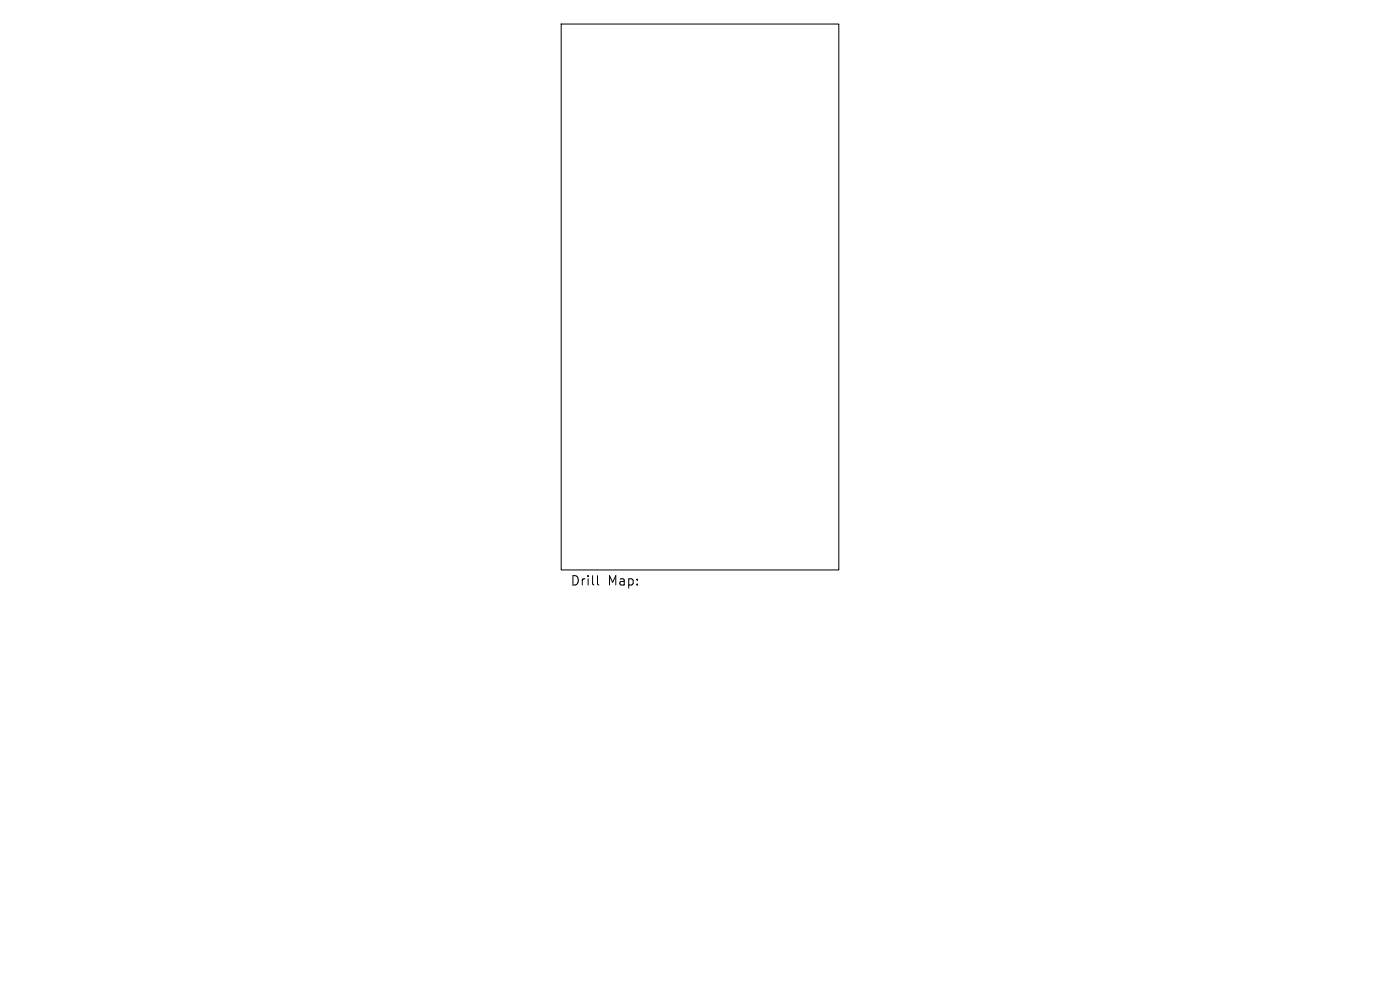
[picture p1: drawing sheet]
<svg xmlns="http://www.w3.org/2000/svg" width="297mm" height="210mm" viewBox="0 0 297 210" stroke-linecap="round" stroke-linejoin="round" font-family="sans-serif">
<defs><g id="words">
<g font-size="2.8">
<text x="120.9" y="124.5">Drill</text>
<text x="128.9" y="124.5">Map:</text>
</g>
</g></defs>
<path d="M119.1 5.1h58.8v115.8h-58.8zM126.8 122.1v1.7l.2 .3" fill="none" stroke="#000" stroke-width=".21"/>
<use href="#words"/>
</svg>
